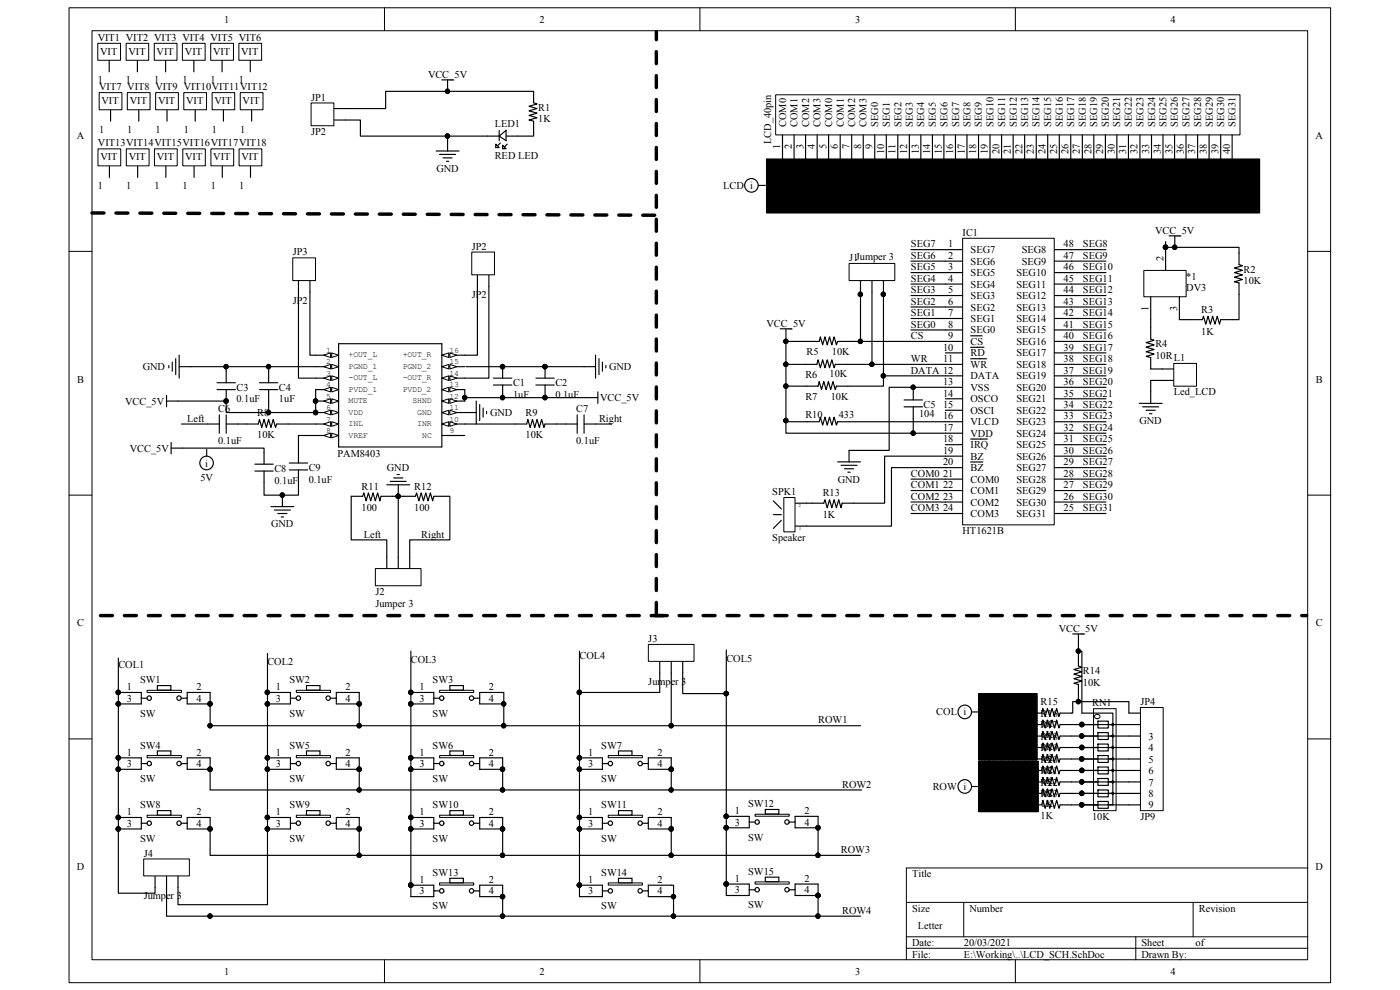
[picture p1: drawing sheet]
<svg xmlns="http://www.w3.org/2000/svg" width="297mm" height="210mm" viewBox="0 0 297 210" stroke-linecap="round" stroke-linejoin="round" font-family="sans-serif">
<defs><g id="words">
<g font-size="2.2">
<text x="47.5" y="4.8">1</text>
<text x="114.5" y="4.8">2</text>
<text x="181.4" y="4.8">3</text>
<text x="248.3" y="4.8">4</text>
<text x="20.7" y="8.7">VIT1 VIT2 VIT3 VIT4 VIT5 VIT6</text>
<text x="21.3" y="11.6">VIT</text>
<text x="27.3" y="11.6">VIT</text>
<text x="33.2" y="11.6">VIT</text>
<text x="39.2" y="11.6">VIT</text>
<text x="45.2" y="11.6">VIT</text>
<text x="51.2" y="11.6">VIT</text>
<text x="20.7" y="17.7">1</text>
<text x="26.7" y="17.7">1</text>
<text x="32.7" y="17.7">1</text>
<text x="38.7" y="17.7">1</text>
<text x="44.7" y="17.7">1</text>
<text x="50.7" y="17.7">1</text>
<text x="90.8" y="16.5">VCC_5V</text>
<text x="21" y="19.1">VIT7 VIT8 VIT9 VIT10VIT11VIT12</text>
<text x="21.5" y="22.1">VIT</text>
<text x="27.6" y="22.1">VIT</text>
<text x="33.5" y="22.1">VIT</text>
<text x="39.5" y="22.1">VIT</text>
<text x="45.5" y="22.1">VIT</text>
<text x="51.5" y="22.1">VIT</text>
<text x="66" y="21.3">JP1</text>
<text x="68.1" y="23.7">2</text>
<text x="114.2" y="23.5">R1</text>
<text x="16.3" y="29.4">A</text>
<text x="21" y="28.2">1</text>
<text x="27" y="28.2">1</text>
<text x="33" y="28.2">1</text>
<text x="39" y="28.2">1</text>
<text x="45" y="28.2">1</text>
<text x="51" y="28.2">1</text>
<text x="66" y="28.6">JP2</text>
<text x="104.9" y="26.9">LED1</text>
<text x="114.2" y="26">1K</text>
<text x="166.8" y="26.9" transform="rotate(-90 166.8 26.9)">COM0</text>
<text x="169.2" y="26.9" transform="rotate(-90 169.2 26.9)">COM1</text>
<text x="171.7" y="26.9" transform="rotate(-90 171.7 26.9)">COM2</text>
<text x="174.1" y="26.9" transform="rotate(-90 174.1 26.9)">COM3</text>
<text x="176.5" y="26.9" transform="rotate(-90 176.5 26.9)">COM0</text>
<text x="179" y="26.9" transform="rotate(-90 179 26.9)">COM1</text>
<text x="181.4" y="26.9" transform="rotate(-90 181.4 26.9)">COM2</text>
<text x="183.9" y="26.9" transform="rotate(-90 183.9 26.9)">COM3</text>
<text x="186.3" y="26.9" transform="rotate(-90 186.3 26.9)">SEG0</text>
<text x="188.8" y="26.9" transform="rotate(-90 188.8 26.9)">SEG1</text>
<text x="191.2" y="26.9" transform="rotate(-90 191.2 26.9)">SEG2</text>
<text x="193.7" y="26.9" transform="rotate(-90 193.7 26.9)">SEG3</text>
<text x="196.1" y="26.9" transform="rotate(-90 196.1 26.9)">SEG4</text>
<text x="198.5" y="26.9" transform="rotate(-90 198.5 26.9)">SEG5</text>
<text x="201" y="26.9" transform="rotate(-90 201 26.9)">SEG6</text>
<text x="203.5" y="26.9" transform="rotate(-90 203.5 26.9)">SEG7</text>
<text x="205.9" y="26.9" transform="rotate(-90 205.9 26.9)">SEG8</text>
<text x="208.3" y="26.9" transform="rotate(-90 208.3 26.9)">SEG9</text>
<text x="210.8" y="26.9" transform="rotate(-90 210.8 26.9)">SEG10</text>
<text x="213.2" y="26.9" transform="rotate(-90 213.2 26.9)">SEG11</text>
<text x="215.7" y="26.9" transform="rotate(-90 215.7 26.9)">SEG12</text>
<text x="218.1" y="26.9" transform="rotate(-90 218.1 26.9)">SEG13</text>
<text x="220.6" y="26.9" transform="rotate(-90 220.6 26.9)">SEG14</text>
<text x="223" y="26.9" transform="rotate(-90 223 26.9)">SEG15</text>
<text x="225.5" y="26.9" transform="rotate(-90 225.5 26.9)">SEG16</text>
<text x="227.9" y="26.9" transform="rotate(-90 227.9 26.9)">SEG17</text>
<text x="230.3" y="26.9" transform="rotate(-90 230.3 26.9)">SEG18</text>
<text x="232.8" y="26.9" transform="rotate(-90 232.8 26.9)">SEG19</text>
<text x="235.2" y="26.9" transform="rotate(-90 235.2 26.9)">SEG20</text>
<text x="237.7" y="26.9" transform="rotate(-90 237.7 26.9)">SEG21</text>
<text x="240.1" y="26.9" transform="rotate(-90 240.1 26.9)">SEG22</text>
<text x="242.6" y="26.9" transform="rotate(-90 242.6 26.9)">SEG23</text>
<text x="245" y="26.9" transform="rotate(-90 245 26.9)">SEG24</text>
<text x="247.5" y="26.9" transform="rotate(-90 247.5 26.9)">SEG25</text>
<text x="249.9" y="26.9" transform="rotate(-90 249.9 26.9)">SEG26</text>
<text x="252.3" y="26.9" transform="rotate(-90 252.3 26.9)">SEG27</text>
<text x="254.8" y="26.9" transform="rotate(-90 254.8 26.9)">SEG28</text>
<text x="257.3" y="26.9" transform="rotate(-90 257.3 26.9)">SEG29</text>
<text x="259.7" y="26.9" transform="rotate(-90 259.7 26.9)">SEG30</text>
<text x="262.1" y="26.9" transform="rotate(-90 262.1 26.9)">SEG31</text>
<text x="279.1" y="29.4">A</text>
<text x="20.8" y="31.1">VIT13VIT14VIT15VIT16VIT17VIT18</text>
<text x="21.3" y="34">VIT</text>
<text x="27.3" y="34">VIT</text>
<text x="33.3" y="34">VIT</text>
<text x="39.3" y="34">VIT</text>
<text x="45.3" y="34">VIT</text>
<text x="51.2" y="34">VIT</text>
<text x="104.9" y="33.7">RED LED</text>
<text x="163.6" y="30.6" transform="rotate(-90 163.6 30.6)">LCD_40pin</text>
<text x="165.5" y="31.7" transform="rotate(-90 165.5 31.7)">1</text>
<text x="168" y="31.7" transform="rotate(-90 168 31.7)">2</text>
<text x="170.4" y="31.7" transform="rotate(-90 170.4 31.7)">3</text>
<text x="172.9" y="31.7" transform="rotate(-90 172.9 31.7)">4</text>
<text x="175.3" y="31.7" transform="rotate(-90 175.3 31.7)">5</text>
<text x="177.8" y="31.7" transform="rotate(-90 177.8 31.7)">6</text>
<text x="180.2" y="31.7" transform="rotate(-90 180.2 31.7)">7</text>
<text x="182.7" y="31.7" transform="rotate(-90 182.7 31.7)">8</text>
<text x="185.1" y="31.7" transform="rotate(-90 185.1 31.7)">9</text>
<text x="187.5" y="32.8" transform="rotate(-90 187.5 32.8)">10</text>
<text x="190" y="32.8" transform="rotate(-90 190 32.8)">11</text>
<text x="192.4" y="32.8" transform="rotate(-90 192.4 32.8)">12</text>
<text x="194.9" y="32.8" transform="rotate(-90 194.9 32.8)">13</text>
<text x="197.3" y="32.8" transform="rotate(-90 197.3 32.8)">14</text>
<text x="199.8" y="32.8" transform="rotate(-90 199.8 32.8)">15</text>
<text x="202.2" y="32.8" transform="rotate(-90 202.2 32.8)">16</text>
<text x="204.7" y="32.8" transform="rotate(-90 204.7 32.8)">17</text>
<text x="207.1" y="32.8" transform="rotate(-90 207.1 32.8)">18</text>
<text x="209.5" y="32.8" transform="rotate(-90 209.5 32.8)">19</text>
<text x="212" y="32.8" transform="rotate(-90 212 32.8)">20</text>
<text x="214.5" y="32.8" transform="rotate(-90 214.5 32.8)">21</text>
<text x="216.9" y="32.8" transform="rotate(-90 216.9 32.8)">22</text>
<text x="219.3" y="32.8" transform="rotate(-90 219.3 32.8)">23</text>
<text x="221.8" y="32.8" transform="rotate(-90 221.8 32.8)">24</text>
<text x="224.2" y="32.8" transform="rotate(-90 224.2 32.8)">25</text>
<text x="226.7" y="32.8" transform="rotate(-90 226.7 32.8)">26</text>
<text x="229.1" y="32.8" transform="rotate(-90 229.1 32.8)">27</text>
<text x="231.6" y="32.8" transform="rotate(-90 231.6 32.8)">28</text>
<text x="234" y="32.8" transform="rotate(-90 234 32.8)">29</text>
<text x="236.5" y="32.8" transform="rotate(-90 236.5 32.8)">30</text>
<text x="238.9" y="32.8" transform="rotate(-90 238.9 32.8)">31</text>
<text x="241.3" y="32.8" transform="rotate(-90 241.3 32.8)">32</text>
<text x="243.8" y="32.8" transform="rotate(-90 243.8 32.8)">33</text>
<text x="246.3" y="32.8" transform="rotate(-90 246.3 32.8)">34</text>
<text x="248.7" y="32.8" transform="rotate(-90 248.7 32.8)">35</text>
<text x="251.1" y="32.8" transform="rotate(-90 251.1 32.8)">36</text>
<text x="253.6" y="32.8" transform="rotate(-90 253.6 32.8)">37</text>
<text x="256" y="32.8" transform="rotate(-90 256 32.8)">38</text>
<text x="258.5" y="32.8" transform="rotate(-90 258.5 32.8)">39</text>
<text x="260.9" y="32.8" transform="rotate(-90 260.9 32.8)">40</text>
<text x="20.8" y="40.1">1</text>
<text x="26.8" y="40.1">1</text>
<text x="32.8" y="40.1">1</text>
<text x="38.7" y="40.1">1</text>
<text x="44.7" y="40.1">1</text>
<text x="50.7" y="40.1">1</text>
<text x="92.6" y="36.4">GND</text>
<text x="153.4" y="40">LCD i</text>
<text x="100.1" y="53">JP2</text>
<text x="193.2" y="52.5">SEG7</text>
<text x="201.2" y="52.5">1</text>
<text x="204.2" y="50">IC1</text>
<text x="205.9" y="53.7">SEG7</text>
<text x="216.7" y="53.7">SEG8</text>
<text x="225.6" y="52.5">48</text>
<text x="229.7" y="52.5">SEG8</text>
<text x="245.1" y="49.6">VCC_5V</text>
<text x="62.1" y="54.2">JP3</text>
<text x="64" y="57.8" transform="rotate(-90 64 57.8)">1</text>
<text x="102" y="56.6" transform="rotate(-90 102 56.6)">1</text>
<text x="180.1" y="55.4">J1Jumper 3</text>
<text x="193.2" y="59.8">SEG4</text>
<text x="193.2" y="57.4">SEG5</text>
<text x="193.2" y="54.9">SEG6</text>
<text x="201.2" y="54.9">2</text>
<text x="201.2" y="57.4">3</text>
<text x="201.2" y="59.8">4</text>
<text x="205.9" y="56.1">SEG6</text>
<text x="205.9" y="58.5">SEG5</text>
<text x="215.6" y="58.5">SEG10</text>
<text x="216.7" y="56.1">SEG9</text>
<text x="225.6" y="59.8">45</text>
<text x="225.6" y="57.4">46</text>
<text x="225.6" y="54.9">47</text>
<text x="229.7" y="54.9">SEG9</text>
<text x="229.7" y="57.4">SEG10</text>
<text x="229.7" y="59.8">SEG11</text>
<text x="246.8" y="55.4" transform="rotate(-90 246.8 55.4)">2</text>
<text x="251.7" y="59.3">*1</text>
<text x="263.8" y="57.8">R2</text>
<text x="62.1" y="64.4">JP2</text>
<text x="100.1" y="63.2">JP2</text>
<text x="193.2" y="64.6">SEG2</text>
<text x="193.2" y="62.2">SEG3</text>
<text x="201.2" y="62.2">5</text>
<text x="201.2" y="64.6">6</text>
<text x="205.9" y="61">SEG4</text>
<text x="205.9" y="63.4">SEG3</text>
<text x="205.9" y="65.9">SEG2</text>
<text x="215.6" y="65.9">SEG13</text>
<text x="215.6" y="63.4">SEG12</text>
<text x="215.6" y="61">SEG11</text>
<text x="225.6" y="64.6">43</text>
<text x="225.6" y="62.2">44</text>
<text x="229.7" y="62.2">SEG12</text>
<text x="229.7" y="64.6">SEG13</text>
<text x="243.6" y="66" transform="rotate(-90 243.6 66)">1</text>
<text x="249.7" y="66" transform="rotate(-90 249.7 66)">3</text>
<text x="251.7" y="61.7">DV3</text>
<text x="263.8" y="60.3">10K</text>
<text x="162.6" y="69.3">VCC_5V</text>
<text x="193.2" y="69.5">SEG0</text>
<text x="193.2" y="67.1">SEG1</text>
<text x="193.2" y="72">CS</text>
<text x="201.2" y="67.1">7</text>
<text x="201.2" y="69.5">8</text>
<text x="201.2" y="72">9</text>
<text x="205.9" y="68.3">SEG1</text>
<text x="205.9" y="70.7">SEG0</text>
<text x="215.6" y="70.7">SEG15</text>
<text x="215.6" y="68.3">SEG14</text>
<text x="225.6" y="72">40</text>
<text x="225.6" y="69.5">41</text>
<text x="225.6" y="67.1">42</text>
<text x="229.7" y="67.1">SEG14</text>
<text x="229.7" y="69.5">SEG15</text>
<text x="229.7" y="72">SEG16</text>
<text x="254.8" y="66.3">R3</text>
<text x="254.8" y="71">1K</text>
<text x="171.1" y="75.4">R5</text>
<text x="176.5" y="75.4">10K</text>
<text x="193.2" y="76.8">WR</text>
<text x="200.1" y="74.4">10</text>
<text x="200.1" y="76.8">11</text>
<text x="205.9" y="73.2">CS</text>
<text x="205.9" y="75.6">RD</text>
<text x="215.6" y="75.6">SEG17</text>
<text x="215.6" y="73.2">SEG16</text>
<text x="225.6" y="76.8">38</text>
<text x="225.6" y="74.4">39</text>
<text x="229.7" y="74.4">SEG17</text>
<text x="229.7" y="76.8">SEG18</text>
<text x="245.1" y="73.7">R4</text>
<text x="245.1" y="76.1">10RL1</text>
<text x="16.3" y="81.2">B</text>
<text x="30.3" y="78.5">GND</text>
<text x="50.2" y="82.9">C3</text>
<text x="59.2" y="82.9">C4</text>
<text x="108.8" y="81.9">C1</text>
<text x="117.8" y="81.9">C2</text>
<text x="129.2" y="78.5">GND</text>
<text x="170.9" y="80.2">R6</text>
<text x="176" y="80">10K</text>
<text x="193.2" y="79.2">DATA 12</text>
<text x="200.1" y="81.7">13</text>
<text x="205.9" y="78">WR</text>
<text x="205.9" y="80.5">DATA</text>
<text x="205.9" y="82.9">VSS</text>
<text x="215.6" y="82.9">SEG20</text>
<text x="215.6" y="80.5">SEG19</text>
<text x="215.6" y="78">SEG18</text>
<text x="225.6" y="81.7">36</text>
<text x="225.6" y="79.2">37</text>
<text x="229.7" y="79.2">SEG19</text>
<text x="229.7" y="81.7">SEG20</text>
<text x="249" y="83.9">Led_LCD</text>
<text x="279.1" y="81.2">B</text>
<text x="26.5" y="85.8">VCC_5V</text>
<text x="39.7" y="89.5">Left</text>
<text x="46.3" y="87.3">C6</text>
<text x="50.2" y="85.3">0.1uF</text>
<text x="54.6" y="88.3">R8</text>
<text x="59.2" y="85.3">1uF</text>
<text x="104" y="88.3">GND</text>
<text x="108.8" y="84.4">1uF</text>
<text x="111.5" y="88.3">R9</text>
<text x="117.8" y="84.4">0.1uF</text>
<text x="122.2" y="87.3">C7</text>
<text x="127.1" y="89.5">Right</text>
<text x="127.3" y="85.1">VCC_5V</text>
<text x="170.9" y="84.8">R7</text>
<text x="170.9" y="88.7">R10</text>
<text x="176.2" y="84.8">10K</text>
<text x="177.9" y="88.7">433</text>
<text x="195" y="88.5">104</text>
<text x="195.9" y="86.5">C5</text>
<text x="200.1" y="84.1">14</text>
<text x="200.1" y="86.5">15</text>
<text x="200.1" y="89">16</text>
<text x="205.9" y="85.3">OSCO</text>
<text x="205.9" y="87.8">OSCI</text>
<text x="215.6" y="87.8">SEG22</text>
<text x="215.6" y="85.3">SEG21</text>
<text x="225.6" y="89">33</text>
<text x="225.6" y="86.5">34</text>
<text x="225.6" y="84.1">35</text>
<text x="229.7" y="84.1">SEG21</text>
<text x="229.7" y="86.5">SEG22</text>
<text x="229.7" y="89">SEG23</text>
<text x="241.7" y="90">GND</text>
<text x="27.5" y="95.8">VCC_5V</text>
<text x="46.3" y="94.1">0.1uF</text>
<text x="54.6" y="92.9">10K</text>
<text x="111.5" y="92.9">10K</text>
<text x="122.2" y="94.1">0.1uF</text>
<text x="200.1" y="91.4">17</text>
<text x="200.1" y="93.9">18</text>
<text x="205.9" y="90.2">VLCD</text>
<text x="205.9" y="92.6">VDD</text>
<text x="205.9" y="95.1">IRQ</text>
<text x="215.6" y="95.1">SEG25</text>
<text x="215.6" y="92.6">SEG24</text>
<text x="215.6" y="90.2">SEG23</text>
<text x="225.6" y="93.9">31</text>
<text x="225.6" y="91.4">32</text>
<text x="229.7" y="91.4">SEG24</text>
<text x="229.7" y="93.9">SEG25</text>
<text x="43.6" y="99">i</text>
<text x="58.2" y="100.2">C8</text>
<text x="65.5" y="99.9">C9</text>
<text x="71.6" y="97">PAM8403</text>
<text x="82.1" y="99.9">GND</text>
<text x="193.2" y="101.1">COM0</text>
<text x="200.1" y="96.3">19</text>
<text x="200.1" y="98.7">20</text>
<text x="200.1" y="101.1">21</text>
<text x="205.9" y="97.5">BZ</text>
<text x="205.9" y="99.9">BZ</text>
<text x="215.6" y="99.9">SEG27</text>
<text x="215.6" y="97.5">SEG26</text>
<text x="225.6" y="101.1">28</text>
<text x="225.6" y="98.7">29</text>
<text x="225.6" y="96.3">30</text>
<text x="229.7" y="96.3">SEG26</text>
<text x="229.7" y="98.7">SEG27</text>
<text x="229.7" y="101.1">SEG28</text>
<text x="42.5" y="102.1">5V</text>
<text x="58.2" y="102.6">0.1uF</text>
<text x="65.5" y="102.4">0.1uF</text>
<text x="76.7" y="103.8">R11</text>
<text x="87.9" y="103.8">R12</text>
<text x="163.8" y="105">SPK1</text>
<text x="174.5" y="105.3">R13</text>
<text x="177.8" y="102.4">GND</text>
<text x="193.2" y="103.6">COM1</text>
<text x="193.2" y="106">COM2</text>
<text x="200.1" y="103.6">22</text>
<text x="200.1" y="106">23</text>
<text x="205.9" y="102.4">COM0</text>
<text x="205.9" y="104.8">COM1</text>
<text x="205.9" y="107.2">COM2</text>
<text x="215.6" y="107.2">SEG30</text>
<text x="215.6" y="104.8">SEG29</text>
<text x="215.6" y="102.4">SEG28</text>
<text x="225.6" y="106">26</text>
<text x="225.6" y="103.6">27</text>
<text x="229.7" y="103.6">SEG29</text>
<text x="229.7" y="106">SEG30</text>
<text x="57.5" y="111.8">GND</text>
<text x="76.7" y="108.5">100</text>
<text x="87.9" y="108.5">100</text>
<text x="174.5" y="109.9">1K</text>
<text x="193.2" y="108.5">COM3</text>
<text x="200.1" y="108.5">24</text>
<text x="204.2" y="113.3">HT1621B</text>
<text x="205.9" y="109.7">COM3</text>
<text x="215.6" y="109.7">SEG31</text>
<text x="225.6" y="108.5">25</text>
<text x="229.7" y="108.5">SEG31</text>
<text x="77.2" y="114">Left</text>
<text x="89.4" y="114">Right</text>
<text x="163.8" y="114.8">Speaker</text>
<text x="79.6" y="126.2">J2</text>
<text x="79.6" y="128.7">Jumper 3</text>
<text x="16.3" y="132.8">C</text>
<text x="137.5" y="136.2">J3</text>
<text x="224.6" y="134">VCC_5V</text>
<text x="279.1" y="132.8">C</text>
<text x="25.1" y="141.8">COL1</text>
<text x="56.7" y="141.1">COL2</text>
<text x="87.2" y="140.6">COL3</text>
<text x="122.9" y="139.8">COL4</text>
<text x="154.1" y="140.3">COL5</text>
<text x="229.7" y="143">R14</text>
<text x="26.9" y="146.4">1</text>
<text x="26.9" y="148.8">3</text>
<text x="29.7" y="144.9">SW1</text>
<text x="41.7" y="146.4">2</text>
<text x="41.7" y="148.8">4</text>
<text x="58.5" y="146.4">1</text>
<text x="58.5" y="148.8">3</text>
<text x="61.4" y="144.9">SW2</text>
<text x="73.3" y="146.4">2</text>
<text x="73.3" y="148.8">4</text>
<text x="89" y="146.4">1</text>
<text x="89" y="148.8">3</text>
<text x="91.8" y="144.9">SW3</text>
<text x="103.7" y="146.4">2</text>
<text x="103.7" y="148.8">4</text>
<text x="137.5" y="145.2">Jumper 3</text>
<text x="220.8" y="149.6">R15</text>
<text x="229.7" y="145.5">10K</text>
<text x="231.7" y="149.8">RN1</text>
<text x="241.9" y="149.6">JP4</text>
<text x="29.7" y="152">SW</text>
<text x="61.4" y="152">SW</text>
<text x="91.8" y="152">SW</text>
<text x="173.6" y="153.5">ROW1</text>
<text x="198.6" y="151.8">COL i</text>
<text x="220.8" y="154.2">1K</text>
<text x="220.8" y="152">R16</text>
<text x="220.8" y="154.4">R17</text>
<text x="26.9" y="160.3">1</text>
<text x="29.7" y="158.8">SW4</text>
<text x="41.7" y="160.3">2</text>
<text x="58.5" y="160.3">1</text>
<text x="61.4" y="158.8">SW5</text>
<text x="73.3" y="160.3">2</text>
<text x="89" y="160.3">1</text>
<text x="91.8" y="158.8">SW6</text>
<text x="103.7" y="160.3">2</text>
<text x="124.8" y="160.3">1</text>
<text x="127.5" y="158.8">SW7</text>
<text x="139.5" y="160.3">2</text>
<text x="220.8" y="156.6">1K</text>
<text x="220.8" y="159">1K</text>
<text x="220.8" y="156.9">R18</text>
<text x="220.8" y="161.5">1K</text>
<text x="220.8" y="159.3">R19</text>
<text x="220.8" y="161.8">R20</text>
<text x="243.6" y="156.9">3</text>
<text x="243.6" y="159.3">4</text>
<text x="243.6" y="161.8">5</text>
<text x="26.9" y="162.7">3</text>
<text x="29.7" y="165.9">SW</text>
<text x="41.7" y="162.7">4</text>
<text x="58.5" y="162.7">3</text>
<text x="61.4" y="165.9">SW</text>
<text x="73.3" y="162.7">4</text>
<text x="89" y="162.7">3</text>
<text x="91.8" y="165.9">SW</text>
<text x="103.7" y="162.7">4</text>
<text x="124.8" y="162.7">3</text>
<text x="127.5" y="165.9">SW</text>
<text x="139.5" y="162.7">4</text>
<text x="178.6" y="167.1">ROW2</text>
<text x="197.9" y="167.6">ROW i</text>
<text x="212.7" y="162.9">ROW4</text>
<text x="220.8" y="163.9">1K</text>
<text x="220.8" y="166.4">1K</text>
<text x="220.8" y="164.2">R21</text>
<text x="220.8" y="166.6">R22</text>
<text x="243.6" y="164.2">6</text>
<text x="243.6" y="166.6">7</text>
<text x="26.9" y="172.9">1</text>
<text x="29.7" y="171.5">SW8</text>
<text x="41.7" y="172.9">2</text>
<text x="58.5" y="172.9">1</text>
<text x="61.4" y="171.5">SW9</text>
<text x="73.3" y="172.9">2</text>
<text x="89" y="172.9">1</text>
<text x="91.8" y="171.5">SW10</text>
<text x="103.7" y="172.9">2</text>
<text x="124.8" y="172.9">1</text>
<text x="127.5" y="171.5">SW11</text>
<text x="139.5" y="172.9">2</text>
<text x="155.9" y="172.7">1</text>
<text x="158.7" y="171.2">SW12</text>
<text x="170.6" y="172.7">2</text>
<text x="220.8" y="168.8">1K</text>
<text x="220.8" y="171.2">1K</text>
<text x="220.8" y="169">R23</text>
<text x="220.8" y="173.7">1K</text>
<text x="231.7" y="173.9">10K</text>
<text x="241.9" y="173.9">JP9</text>
<text x="243.6" y="169">8</text>
<text x="243.6" y="171.5">9</text>
<text x="26.9" y="175.4">3</text>
<text x="29.7" y="178.5">SW</text>
<text x="41.7" y="175.4">4</text>
<text x="58.5" y="175.4">3</text>
<text x="61.4" y="178.5">SW</text>
<text x="73.3" y="175.4">4</text>
<text x="89" y="175.4">3</text>
<text x="91.8" y="178.5">SW</text>
<text x="103.7" y="175.4">4</text>
<text x="124.8" y="175.4">3</text>
<text x="127.5" y="178.5">SW</text>
<text x="139.5" y="175.4">4</text>
<text x="155.9" y="175.1">3</text>
<text x="158.7" y="178.3">SW</text>
<text x="170.6" y="175.1">4</text>
<text x="16.3" y="184.6">D</text>
<text x="30.5" y="181.7">J4</text>
<text x="91.8" y="185.8">SW13</text>
<text x="127.5" y="185.8">SW14</text>
<text x="158.7" y="185.6">SW15</text>
<text x="178.4" y="181">ROW3</text>
<text x="279.1" y="184.6">D</text>
<text x="30.5" y="190.7">Jumper 3</text>
<text x="89" y="187.3">1</text>
<text x="89" y="189.7">3</text>
<text x="103.7" y="187.3">2</text>
<text x="103.7" y="189.7">4</text>
<text x="124.8" y="187.3">1</text>
<text x="124.8" y="189.7">3</text>
<text x="139.5" y="187.3">2</text>
<text x="139.5" y="189.7">4</text>
<text x="155.9" y="187">1</text>
<text x="155.9" y="189.5">3</text>
<text x="170.6" y="187">2</text>
<text x="170.6" y="189.5">4</text>
<text x="193.5" y="186.1">Title</text>
<text x="91.8" y="192.9">SW</text>
<text x="127.5" y="192.9">SW</text>
<text x="158.7" y="192.7">SW</text>
<text x="178.6" y="193.8">ROW4</text>
<text x="193.5" y="193.4">Size</text>
<text x="194.7" y="197">Letter</text>
<text x="205.7" y="193.4">Number</text>
<text x="254.3" y="193.4">Revision</text>
<text x="193.5" y="200.7">Date:</text>
<text x="193.5" y="203.1">File:</text>
<text x="204.5" y="200.7">20/03/2021</text>
<text x="204.5" y="203.1">E:\Working\..\LCD_SCH.SchDoc</text>
<text x="242.1" y="200.7">Sheet</text>
<text x="242.1" y="203.1">Drawn By:</text>
<text x="253.6" y="200.7">of</text>
<text x="47.5" y="206.8">1</text>
<text x="114.5" y="206.8">2</text>
<text x="181.4" y="206.8">3</text>
<text x="248.3" y="206.8">4</text>
</g>
<g font-size="1.7">
<text x="69.2" y="74.8">1</text>
<text x="69.2" y="77.3">2</text>
<text x="74" y="75.8">+OUT_L</text>
<text x="85.4" y="75.8">+OUT_R</text>
<text x="95.3" y="74.8">16</text>
<text x="95.3" y="77.3">15</text>
<text x="69.2" y="79.7">3</text>
<text x="69.2" y="82.1">4</text>
<text x="74" y="78.2">PGND_1</text>
<text x="74" y="80.7">-OUT_L</text>
<text x="74" y="83.1">PVDD_1</text>
<text x="85.4" y="78.2">PGND_2</text>
<text x="85.4" y="80.7">-OUT_R</text>
<text x="85.4" y="83.1">PVDD_2</text>
<text x="95.3" y="79.7">14</text>
<text x="95.3" y="82.1">13</text>
<text x="69.2" y="84.6">5</text>
<text x="69.2" y="87">6</text>
<text x="69.2" y="89.5">7</text>
<text x="74" y="85.6">MUTE</text>
<text x="74" y="88">VDD</text>
<text x="87.5" y="85.6">SHND</text>
<text x="88.5" y="88">GND</text>
<text x="95.3" y="84.6">12</text>
<text x="95.3" y="87">11</text>
<text x="95.3" y="89.5">10</text>
<text x="69.2" y="91.9">8</text>
<text x="74" y="90.4">INL</text>
<text x="74" y="92.8">VREF</text>
<text x="88.5" y="90.4">INR</text>
<text x="89.6" y="92.8">NC</text>
<text x="95.3" y="91.9">9</text>
</g>
<g font-size=".9">
<text x="169.5" y="107.5">2</text>
<text x="169.5" y="112.4">1</text>
</g>
</g></defs>
<path d="M14.6 1.7h267.7v206.7h-267.7z" fill="none" stroke="#000" stroke-width=".21"/>
<path d="M19.6 6.6h257.8v197h-257.8z" fill="#fff"/>
<g fill="none" stroke="#000" stroke-width=".21">
<path d="M19.5 6.5h257.9v197.1h-257.9zM81.6 1.6v4.9M148.5 1.6v4.9M215.4 1.6v4.9M14.6 53.3h4.9M277.5 53.3h4.8M14.6 105h4.9M277.5 105h4.8M14.6 156.7h4.9M277.5 156.7h4.8M192.3 191.4h85.2M192.3 198.7h85.2"/>
<path d="M204.4 191.4v7.3M241 198.7v4.9M253.1 191.4v7.3M277.5 184.1h-85.2v19.5M81.6 203.6v4.8M148.5 203.6v4.8M192.3 201.1h85.2M215.4 203.6v4.8"/>
</g>
<path d="M246.5 78.3h2.5M246.5 80.7h2.5" fill="none" stroke="#000" stroke-width=".24"/>
<path d="M249 77.1h4.8v4.8h-4.8z" fill="#fff"/>
<path d="M249 77.1h4.8v4.8h-4.8z" fill="none" stroke="#000" stroke-width=".21"/>
<g fill="none" stroke="#000" stroke-width=".24">
<path d="M170.9 77.3h2.4l.2-1 .5 1.7 .5-1.7 .5 1.7 .5-1.7 .5 1.7 .5-1.7 .5 1.7 .2-.7h2.4M171.4 72.4h2.4l.2-.9 .5 1.7 .5-1.7 .5 1.7 .5-1.7 .5 1.7 .5-1.7 .4 1.7 .3-.8h2.4M171.1 81.9h2.4l.3-1 .5 1.7 .5-1.7 .4 1.7 .5-1.7 .5 1.7 .5-1.7 .5 1.7 .2-.7h2.5M171.4 89.5h2.4l.2-1 .5 1.7 .5-1.7 .5 1.7 .5-1.7 .5 1.7 .5-1.7 .4 1.7 .3-.7h2.4M177.7 98h4.8M178.4 98.7h3.4M179.1 99.4h2M180.1 95.5v2.5M191.8 86.3h3.9M191.8 84.8h3.9M193.7 82.4v2.4M193.7 86.3v2.4"/>
<path d="M241.7 85.6h4.8M242.4 86.3h3.4M243.1 87h2M243.9 87.8h.5M244.1 83.1v2.5M179.9 100.2h.5"/>
</g>
<path d="M242.7 57.4h8.9v5.5h-8.9z" fill="#fff"/>
<path d="M242.7 57.4h8.9v5.5h-8.9z" fill="none" stroke="#000" stroke-width=".21"/>
<path d="M247.3 52.5v4.8M244.1 62.9v4.9M250.2 62.9v4.9M168.7 111.6h2.4M168.7 106.7h2.4" fill="none" stroke="#000" stroke-width=".24"/>
<circle cx="247.2" cy="52.5" r=".47" fill="#000" stroke="#000" stroke-width=".21"/>
<path d="M166.3 105.6h2.4v7.2h-2.4z" fill="#fff"/>
<path d="M166.3 105.5h2.4v7.3h-2.4z" fill="none" stroke="#000" stroke-width=".21"/>
<path d="M262.9 53.7v2.4l.7 .3-1.7 .5 1.7 .4-1.7 .5 1.7 .5-1.7 .5 1.7 .5-1.7 .5 1 .2v2.4M244.1 69.5v2.4l.7 .3-1.7 .5 1.7 .5-1.7 .4 1.7 .5-1.7 .5 1.7 .5-1.7 .5 1 .2v2.5M252.6 67.8h2.5l.2-.7 .5 1.7 .5-1.7 .5 1.7 .5-1.7 .4 1.7 .5-1.7 .5 1.7 .3-1h2.4M164.1 109.2h1.7M164.1 106.2l1.7 1.8M165.8 110.4l-1.7 1.7M172.3 106.7h2.5l.2-.7 .5 1.7 .5-1.7 .5 1.7 .5-1.7 .4 1.7 .5-1.7 .5 1.7 .3-1h2.4" fill="none" stroke="#000" stroke-width=".24"/>
<path d="M204.3 50.6h19.3v60.7h-19.3z" fill="#fff"/>
<path d="M204.2 50.5h19.4v60.8h-19.4z" fill="none" stroke="#000" stroke-width=".21"/>
<g fill="none" stroke="#000" stroke-width=".24">
<path d="M200.6 53h3.6M200.6 55.4h3.6M200.6 57.8h3.6M223.7 53h3.6M223.7 55.4h3.6M223.7 57.8h3.6M200.6 60.3h3.6M200.6 62.7h3.6M200.6 65.1h3.6M200.6 67.6h3.6M200.6 70h3.6M200.6 72.4h3.6"/>
<path d="M200.6 74.9h3.6M200.6 77.3h3.6M200.6 79.7h3.6M205.9 71.2h1.3M205.9 73.7h2.8M205.9 76.1h3.4M207.3 71.2h1M223.7 60.3h3.6M223.7 62.7h3.6M223.7 65.1h3.6M223.7 67.6h3.6M223.7 70h3.6"/>
<path d="M223.7 72.4h3.6M223.7 74.9h3.6M223.7 77.3h3.6M223.7 79.7h3.6M200.6 82.2h3.6M200.6 84.6h3.6M200.6 87h3.6M200.6 89.5h3.6M200.6 91.9h3.6M200.6 94.3h3.6M200.6 96.8h3.6M200.6 99.2h3.6"/>
<path d="M205.9 93.1h3.6M205.9 98h1.3M207.3 98h1.2M223.7 82.2h3.6M223.7 84.6h3.6M223.7 87h3.6M223.7 89.5h3.6M223.7 91.9h3.6M223.7 94.3h3.6M223.7 96.8h3.6M223.7 99.2h3.6M200.6 101.6h3.6"/>
<path d="M200.6 104.1h3.6M200.6 106.5h3.6M200.6 108.9h3.6M223.7 101.6h3.6M223.7 104.1h3.6M223.7 106.5h3.6M223.7 108.9h3.6"/>
</g>
<path d="M164.6 20.2h98.5v8.4h-98.5z" fill="#fff"/>
<path d="M164.5 20.1h98.6v8.5h-98.6z" fill="none" stroke="#000" stroke-width=".21"/>
<g fill="none" stroke="#000" stroke-width=".24">
<path d="M166 28.6v7.3M168.5 28.6v7.3M170.9 28.6v7.3M173.4 28.6v7.3M175.8 28.6v7.3M178.2 28.6v7.3M180.7 28.6v7.3M183.1 28.6v7.3M185.6 28.6v7.3M188 28.6v7.3M190.5 28.6v7.3M192.9 28.6v7.3"/>
<path d="M195.3 28.6v7.3M197.8 28.6v7.3M200.2 28.6v7.3M202.7 28.6v7.3M205.1 28.6v7.3M207.6 28.6v7.3M210 28.6v7.3M212.5 28.6v7.3M214.9 28.6v7.3M217.4 28.6v7.3M219.8 28.6v7.3M222.3 28.6v7.3"/>
<path d="M224.7 28.6v7.3M227.2 28.6v7.3M229.6 28.6v7.3M232 28.6v7.3M234.5 28.6v7.3M236.9 28.6v7.3M239.4 28.6v7.3M241.8 28.6v7.3M244.3 28.6v7.3M246.7 28.6v7.3M249.2 28.6v7.3M251.6 28.6v7.3"/>
<path d="M254.1 28.6v7.3M256.5 28.6v7.3M259 28.6v7.3M261.4 28.6v7.3M67 75.3h4.8M71.8 72.9h21.9v21.9h-21.9z"/>
</g>
<path d="M70.4 74.9l1.4 .4-1.4 .5z" fill="#fff"/>
<path d="M70.4 74.9l1.4 .4-1.4 .5z" fill="none" stroke="#000" stroke-width=".21"/>
<path d="M68.7 75.3l1.4-.4v.9z" fill="#fff"/>
<path d="M68.7 75.3l1.4-.4v.9z" fill="none" stroke="#000" stroke-width=".21"/>
<path d="M67 77.8h4.8" fill="none" stroke="#000" stroke-width=".24"/>
<path d="M70.4 77.3l1.4 .5-1.4 .5z" fill="#fff"/>
<path d="M70.4 77.3l1.4 .5-1.4 .5z" fill="none" stroke="#000" stroke-width=".21"/>
<path d="M68.7 77.8l1.4-.5v1z" fill="#fff"/>
<path d="M68.7 77.8l1.4-.5v1z" fill="none" stroke="#000" stroke-width=".21"/>
<path d="M67 80.2h4.8" fill="none" stroke="#000" stroke-width=".24"/>
<path d="M70.4 79.7l1.4 .5-1.4 .5z" fill="#fff"/>
<path d="M70.4 79.7l1.4 .5-1.4 .5z" fill="none" stroke="#000" stroke-width=".21"/>
<path d="M68.7 80.2l1.4-.5v1z" fill="#fff"/>
<path d="M68.7 80.2l1.4-.5v1z" fill="none" stroke="#000" stroke-width=".21"/>
<path d="M67 82.6h4.8" fill="none" stroke="#000" stroke-width=".24"/>
<path d="M70.4 82.2l1.4 .4-1.4 .5z" fill="#fff"/>
<path d="M70.4 82.2l1.4 .4-1.4 .5z" fill="none" stroke="#000" stroke-width=".21"/>
<path d="M68.7 82.6l1.4-.4v.9z" fill="#fff"/>
<path d="M68.7 82.6l1.4-.4v.9z" fill="none" stroke="#000" stroke-width=".21"/>
<path d="M67 85.1h4.8" fill="none" stroke="#000" stroke-width=".24"/>
<path d="M70.4 84.6l1.4 .5-1.4 .5z" fill="#fff"/>
<path d="M70.4 84.6l1.4 .5-1.4 .5z" fill="none" stroke="#000" stroke-width=".21"/>
<path d="M68.7 85.1l1.4-.5v1z" fill="#fff"/>
<path d="M68.7 85.1l1.4-.5v1z" fill="none" stroke="#000" stroke-width=".21"/>
<circle cx="66.9" cy="85.1" r=".47" fill="#000" stroke="#000" stroke-width=".21"/>
<path d="M67 87.5h4.8" fill="none" stroke="#000" stroke-width=".24"/>
<path d="M70.4 87l1.4 .5-1.4 .5z" fill="#fff"/>
<path d="M70.4 87l1.4 .5-1.4 .5z" fill="none" stroke="#000" stroke-width=".21"/>
<path d="M68.7 87.5l1.4-.5v1z" fill="#fff"/>
<path d="M68.7 87.5l1.4-.5v1z" fill="none" stroke="#000" stroke-width=".21"/>
<circle cx="66.9" cy="87.5" r=".47" fill="#000" stroke="#000" stroke-width=".21"/>
<path d="M67 89.9h4.8" fill="none" stroke="#000" stroke-width=".24"/>
<path d="M70.4 89.5l1.4 .4-1.4 .5z" fill="#fff"/>
<path d="M70.4 89.5l1.4 .4-1.4 .5z" fill="none" stroke="#000" stroke-width=".21"/>
<path d="M68.7 89.9l1.4-.4v.9z" fill="#fff"/>
<path d="M68.7 89.9l1.4-.4v.9z" fill="none" stroke="#000" stroke-width=".21"/>
<path d="M67 92.4h4.8" fill="none" stroke="#000" stroke-width=".24"/>
<path d="M70.4 91.9l1.4 .5-1.4 .5z" fill="#fff"/>
<path d="M70.4 91.9l1.4 .5-1.4 .5z" fill="none" stroke="#000" stroke-width=".21"/>
<path d="M68.7 92.4l1.4-.5v1z" fill="#fff"/>
<path d="M68.7 92.4l1.4-.5v1z" fill="none" stroke="#000" stroke-width=".21"/>
<path d="M93.7 75.3h4.9" fill="none" stroke="#000" stroke-width=".24"/>
<path d="M93.7 75.3l1.5-.4v.9z" fill="#fff"/>
<path d="M93.7 75.3l1.5-.4v.9z" fill="none" stroke="#000" stroke-width=".21"/>
<path d="M95.4 74.9l1.5 .4-1.5 .5z" fill="#fff"/>
<path d="M95.4 74.9l1.5 .4-1.5 .5z" fill="none" stroke="#000" stroke-width=".21"/>
<path d="M93.7 77.8h4.9" fill="none" stroke="#000" stroke-width=".24"/>
<path d="M93.7 77.8l1.5-.5v1z" fill="#fff"/>
<path d="M93.7 77.8l1.5-.5v1z" fill="none" stroke="#000" stroke-width=".21"/>
<path d="M95.4 77.3l1.5 .5-1.5 .5z" fill="#fff"/>
<path d="M95.4 77.3l1.5 .5-1.5 .5z" fill="none" stroke="#000" stroke-width=".21"/>
<path d="M93.7 80.2h4.9" fill="none" stroke="#000" stroke-width=".24"/>
<path d="M93.7 80.2l1.5-.5v1z" fill="#fff"/>
<path d="M93.7 80.2l1.5-.5v1z" fill="none" stroke="#000" stroke-width=".21"/>
<path d="M95.4 79.7l1.5 .5-1.5 .5z" fill="#fff"/>
<path d="M95.4 79.7l1.5 .5-1.5 .5z" fill="none" stroke="#000" stroke-width=".21"/>
<path d="M93.7 82.6h4.9" fill="none" stroke="#000" stroke-width=".24"/>
<path d="M93.7 82.6l1.5-.4v.9z" fill="#fff"/>
<path d="M93.7 82.6l1.5-.4v.9z" fill="none" stroke="#000" stroke-width=".21"/>
<path d="M95.4 82.2l1.5 .4-1.5 .5z" fill="#fff"/>
<path d="M95.4 82.2l1.5 .4-1.5 .5z" fill="none" stroke="#000" stroke-width=".21"/>
<path d="M93.7 85.1h4.9" fill="none" stroke="#000" stroke-width=".24"/>
<path d="M93.7 85.1l1.5-.5v1z" fill="#fff"/>
<path d="M93.7 85.1l1.5-.5v1z" fill="none" stroke="#000" stroke-width=".21"/>
<path d="M95.4 84.6l1.5 .5-1.5 .5z" fill="#fff"/>
<path d="M95.4 84.6l1.5 .5-1.5 .5z" fill="none" stroke="#000" stroke-width=".21"/>
<path d="M93.7 87.5h4.9" fill="none" stroke="#000" stroke-width=".24"/>
<path d="M93.7 87.5l1.5-.5v1z" fill="#fff"/>
<path d="M93.7 87.5l1.5-.5v1z" fill="none" stroke="#000" stroke-width=".21"/>
<path d="M95.4 87l1.5 .5-1.5 .5z" fill="#fff"/>
<path d="M95.4 87l1.5 .5-1.5 .5z" fill="none" stroke="#000" stroke-width=".21"/>
<path d="M93.7 89.9h4.9" fill="none" stroke="#000" stroke-width=".24"/>
<path d="M93.7 89.9l1.5-.4v.9z" fill="#fff"/>
<path d="M93.7 89.9l1.5-.4v.9z" fill="none" stroke="#000" stroke-width=".21"/>
<path d="M95.4 89.5l1.5 .4-1.5 .5z" fill="#fff"/>
<path d="M95.4 89.5l1.5 .4-1.5 .5z" fill="none" stroke="#000" stroke-width=".21"/>
<path d="M63.3 59.5v2.5M65.7 59.5v2.5M93.7 92.4h4.9" fill="none" stroke="#000" stroke-width=".24"/>
<g fill="#000" stroke="#000" stroke-width=".21">
<circle cx="66.9" cy="87.5" r=".47"/>
<circle cx="66.9" cy="85.1" r=".47"/>
</g>
<path d="M62.1 54.7h4.8v4.8h-4.8z" fill="#fff"/>
<path d="M62.1 54.7h4.8v4.8h-4.8z" fill="none" stroke="#000" stroke-width=".21"/>
<path d="M101.3 58.3v2.4M103.7 58.3v2.4" fill="none" stroke="#000" stroke-width=".24"/>
<path d="M100.1 53.5h4.8v4.8h-4.8z" fill="#fff"/>
<path d="M100.1 53.5h4.8v4.8h-4.8z" fill="none" stroke="#000" stroke-width=".21"/>
<g fill="none" stroke="#000" stroke-width=".24">
<path d="M70.9 25.5h2.4M70.9 23h2.4M35.8 77.5v.5M36.5 76.8v2M37.3 76.1v3.4M38 75.3v4.9M38 77.8h2.4M48 78.8v2.4M57 78.8v2.4M106.6 77.8v2.4M115.6 77.8v2.4M123.9 77.8h2.4"/>
<path d="M126.3 75.3v4.9M127.1 76.1v3.4M127.8 76.8v2M128.5 77.5v.5M165.5 69.7h2.4M166.7 69.7v2.5M35.3 83.9v2.4M35.3 85.1h2.5M36.3 93.8v2.5M36.3 95.1h2.4M44.1 89.9h2.4M46 82.6h3.9"/>
<path d="M46 81.2h3.9M46.5 88v3.9M48 82.6v2.5M48 88v3.9M48 89.9h2.4M52.4 89.9h2.4l.2-.9 .5 1.7 .5-1.7 .5 1.7 .5-1.7 .5 1.7 .5-1.7 .4 1.7 .3-.8h2.4M54.1 98.5h3.9M54.1 99.9h3.9M55 82.6h3.9M55 81.2h3.9M56 96v2.5M56 99.9v2.5"/>
<path d="M57 82.6v2.5M61.4 98.2h3.9M61.4 99.7h3.9M63.3 95.8v2.4M63.3 99.7v2.4M98.6 87.5h2.4M101 85.1v4.8M101.8 85.8v3.4M102.5 86.5v2M103.2 87.3v.5M104.7 80.2h3.9M104.7 81.7h3.9"/>
<path d="M106.6 81.7v2.4M109.3 89.9h2.4l.3-.9 .5 1.7 .5-1.7 .4 1.7 .5-1.7 .5 1.7 .5-1.7 .5 1.7 .2-.8h2.5M113.7 80.2h3.9M113.7 81.7h3.9M115.6 81.7v2.4M120 89.9h2.4M122.4 88v3.9M123.9 89.9h2.4M123.9 88v3.9M124.4 84.3h2.4M126.8 83.1v2.5M57.5 107.5h4.8"/>
<path d="M58.2 108.2h3.4M58.9 108.9h2M59.7 109.7h.5M59.9 105v2.5M74.5 105.3h2.4l.3-.8 .5 1.7 .5-1.7 .4 1.7 .5-1.7 .5 1.7 .5-1.7 .5 1.7 .2-.9h2.5M82.1 102.8h4.8M82.8 102.1h3.4M83.5 101.4h2M84.2 100.7h.5M84.5 102.8v2.5M85.7 105.3h2.4l.3-.8 .5 1.7 .5-1.7 .4 1.7 .5-1.7 .5 1.7 .5-1.7 .5 1.7 .2-.9h2.5"/>
</g>
<g fill="#000" stroke="#000" stroke-width=".21">
<circle cx="106.6" cy="77.8" r=".47"/>
<circle cx="115.6" cy="77.8" r=".47"/>
<circle cx="48" cy="85.1" r=".47"/>
<circle cx="59.9" cy="105" r=".47"/>
<circle cx="84.5" cy="105.3" r=".47"/>
</g>
<path d="M66 21.9h4.8v4.8h-4.8z" fill="#fff"/>
<path d="M66 21.8h4.8v4.9h-4.8z" fill="none" stroke="#000" stroke-width=".21"/>
<path d="M93.7 16.9h2.5M94.9 16.9v2.5M103.5 28.9h2.4M105.9 28.9l1.5-1.2v2.1zM105.9 27.7v2.1M106.1 30.3l-.9 1M107.4 28.9h2.4" fill="none" stroke="#000" stroke-width=".24"/>
<circle cx="94.9" cy="19.4" r=".47" fill="#000" stroke="#000" stroke-width=".21"/>
<path d="M105.2 30.6l.7 .7h-.7z" fill="#fff"/>
<path d="M105.2 30.6l.7 .7h-.7zM107.6 30.6l-1 .9" fill="none" stroke="#000" stroke-width=".24"/>
<path d="M106.6 30.8l.8 .7h-.8z" fill="#fff"/>
<path d="M113.2 19.4v2.4l.7 .3-1.7 .4 1.7 .5-1.7 .5 1.7 .5-1.7 .5 1.7 .5-1.7 .5 1 .2v2.4M106.6 30.8l.8 .7h-.8zM239.5 151.3h2.4M239.5 153.7h2.4" fill="none" stroke="#000" stroke-width=".24"/>
<path d="M242 150.1h4.8v21.9h-4.8z" fill="#fff"/>
<path d="M163.8 34.2l1 1.7h-2zM208.8 147.6l1 1.7h-1.9zM241.9 150.1h4.9v21.9h-4.9zM208.8 162l1 1.7h-1.9z" fill="none" stroke="#000" stroke-width=".21"/>
<g fill="none" stroke="#000" stroke-width=".24">
<path d="M160.9 39.3h1.5M43.8 95.3v1.5M227.6 134.5h2.4M228.8 138.9v2.4l.7 .2-1.7 .5 1.7 .5-1.7 .5 1.7 .5-1.7 .5 1.7 .5-1.7 .4 1 .3v2.4M228.8 134.5v2.4M38.4 148.2a.47 .47 0 0 0-.6-.5 .47 .47 0 0 0-.1 .7 .47 .47 0 0 0 .7-.2M206.2 151h1.4M218.6 151.3h2.4l.2-1 .5 1.7 .5-1.7 .5 1.7 .5-1.7 .5 1.7 .5-1.7 .4 1.7 .3-.7h2.4M218.6 153.7h2.4l.2-1 .5 1.7 .5-1.7 .5 1.7 .5-1.7 .5 1.7 .5-1.7 .4 1.7 .3-.7h2.4M218.6 156.1h2.4l.2-.9 .5 1.7 .5-1.7 .5 1.7 .5-1.7 .5 1.7 .5-1.7 .4 1.7 .3-.8h2.4M218.6 158.6h2.4l.2-1 .5 1.7 .5-1.7 .5 1.7 .5-1.7 .5 1.7 .5-1.7 .4 1.7 .3-.7h2.4M239.5 156.1h2.4"/>
<path d="M239.5 158.6h2.4M206.2 166.8h1.4M218.6 161h2.4l.2-1 .5 1.7 .5-1.7 .5 1.7 .5-1.7 .5 1.7 .5-1.7 .4 1.7 .3-.7h2.4M218.6 163.4h2.4l.2-.9 .5 1.7 .5-1.7 .5 1.7 .5-1.7 .5 1.7 .5-1.7 .4 1.7 .3-.8h2.4M218.6 165.9h2.4l.2-1 .5 1.7 .5-1.7 .5 1.7 .5-1.7 .5 1.7 .5-1.7 .4 1.7 .3-.7h2.4M218.6 168.3h2.4l.2-1 .5 1.7 .5-1.7 .5 1.7 .5-1.7 .5 1.7 .5-1.7 .4 1.7 .3-.7h2.4M218.6 170.7h2.4l.2-.9 .5 1.7 .5-1.7 .5 1.7 .5-1.7 .5 1.7 .5-1.7 .4 1.7 .3-.8h2.4M239.5 161h2.4M239.5 163.4h2.4M239.5 165.9h2.4M239.5 168.3h2.4M239.5 170.7h2.4"/>
<circle cx="159.4" cy="39.3" r="1.44"/>
<circle cx="43.8" cy="98.2" r="1.44"/>
<circle cx="204.7" cy="151" r="1.44"/>
<circle cx="204.7" cy="166.8" r="1.44"/>
</g>
<path d="M19.5 45.2l119.7 .5M139 130.6h138.2M139.2 130.3v-123.6M140.7 130.6h-121.2" fill="none" stroke="#000" stroke-width=".73" stroke-dasharray="2.5 2.5"/>
<g fill="#000">
<path d="M162.6 33.7h104.6v11.5h-104.6z" fill-rule="evenodd"/>
<path d="M207.6 147.1h12.4v14.1h-12.4z" fill-rule="evenodd"/>
<path d="M207.6 161.5h12.7v10.7h-12.7z" fill-rule="evenodd"/>
</g>
<path d="M162.6 33.7h104.6v11.5h-104.6zM207.6 147.1h12.4v14.1h-12.4zM207.6 161.5h12.7v10.7h-12.7z" fill="none" stroke="#000" stroke-width=".21" stroke-dasharray=".3 .1"/>
<path d="M31.2 146.5h7.3v.4h-7.3z" fill="#fff"/>
<path d="M31.2 146.4h7.3v.5h-7.3z" fill="none" stroke="#000" stroke-width=".21"/>
<path d="M33.4 145.4h2.9v1h-2.9z" fill-rule="evenodd" fill="#fff" stroke="#000" stroke-width=".24"/>
<path d="M25.1 146.9h4.9v1.2h1.2M30 148.1v1.2h-4.9M32.1 148.2a.47 .47 0 0 0-.6-.5 .47 .47 0 0 0-.2 .7 .47 .47 0 0 0 .8-.2M39.7 148.1v1.2h4.9M44.6 146.9h-4.9v1.2h-1.2M70.1 148.2a.47 .47 0 0 0-.6-.5 .47 .47 0 0 0-.2 .7 .47 .47 0 0 0 .8-.2" fill="none" stroke="#000" stroke-width=".24"/>
<g fill="#000" stroke="#000" stroke-width=".21">
<circle cx="25.1" cy="146.9" r=".47"/>
<circle cx="25.1" cy="149.3" r=".47"/>
<circle cx="44.5" cy="149.3" r=".47"/>
</g>
<path d="M62.9 146.5h7.2v.4h-7.2z" fill="#fff"/>
<path d="M62.9 146.4h7.2v.5h-7.2z" fill="none" stroke="#000" stroke-width=".21"/>
<path d="M65 145.4h2.9v1h-2.9z" fill-rule="evenodd" fill="#fff" stroke="#000" stroke-width=".24"/>
<path d="M56.7 146.9h4.9v1.2h1.2M61.6 148.1v1.2h-4.9M63.7 148.2a.47 .47 0 0 0-.6-.5 .47 .47 0 0 0-.1 .7 .47 .47 0 0 0 .7-.2M71.3 148.1v1.2h4.9M76.2 146.9h-4.9v1.2h-1.2M100.5 148.2a.47 .47 0 0 0-.6-.5 .47 .47 0 0 0-.2 .7 .47 .47 0 0 0 .8-.2" fill="none" stroke="#000" stroke-width=".24"/>
<g fill="#000" stroke="#000" stroke-width=".21">
<circle cx="56.7" cy="146.9" r=".47"/>
<circle cx="56.7" cy="149.3" r=".47"/>
<circle cx="76.2" cy="149.3" r=".47"/>
</g>
<path d="M93.3 146.5h7.2v.4h-7.2z" fill="#fff"/>
<path d="M93.3 146.4h7.2v.5h-7.2z" fill="none" stroke="#000" stroke-width=".21"/>
<path d="M95.4 145.4h2.9v1h-2.9z" fill-rule="evenodd" fill="#fff" stroke="#000" stroke-width=".24"/>
<path d="M87.2 146.9h4.8v1.2h1.2M92 148.1v1.2h-4.8M94.2 148.2a.47 .47 0 0 0-.6-.5 .47 .47 0 0 0-.2 .7 .47 .47 0 0 0 .7-.2M101.8 148.1v1.2h4.8M106.6 146.9h-4.8v1.2h-1.3M38.4 162.1a.47 .47 0 0 0-.6-.6 .47 .47 0 0 0-.1 .8 .47 .47 0 0 0 .7-.2" fill="none" stroke="#000" stroke-width=".24"/>
<g fill="#000" stroke="#000" stroke-width=".21">
<circle cx="87.1" cy="146.9" r=".47"/>
<circle cx="87.1" cy="149.3" r=".47"/>
</g>
<path d="M31.2 160.3h7.3v.4h-7.3z" fill="#fff"/>
<path d="M31.2 160.3h7.3v.4h-7.3z" fill="none" stroke="#000" stroke-width=".21"/>
<path d="M33.4 159.3h2.9v.9h-2.9z" fill-rule="evenodd" fill="#fff" stroke="#000" stroke-width=".24"/>
<path d="M25.1 160.8h4.9v1.2h1.2M30 162v1.2h-4.9M32.1 162.1a.47 .47 0 0 0-.6-.6 .47 .47 0 0 0-.2 .8 .47 .47 0 0 0 .8-.2M39.7 162v1.2h4.9M44.6 160.8h-4.9v1.2h-1.2M70.1 162.1a.47 .47 0 0 0-.6-.6 .47 .47 0 0 0-.2 .8 .47 .47 0 0 0 .8-.2" fill="none" stroke="#000" stroke-width=".24"/>
<g fill="#000" stroke="#000" stroke-width=".21">
<circle cx="25.1" cy="160.7" r=".47"/>
<circle cx="25.1" cy="163.2" r=".47"/>
<circle cx="44.5" cy="163.2" r=".47"/>
</g>
<path d="M62.9 160.3h7.2v.4h-7.2z" fill="#fff"/>
<path d="M62.9 160.3h7.2v.4h-7.2z" fill="none" stroke="#000" stroke-width=".21"/>
<path d="M65 159.3h2.9v.9h-2.9z" fill-rule="evenodd" fill="#fff" stroke="#000" stroke-width=".24"/>
<path d="M56.7 160.8h4.9v1.2h1.2M61.6 162v1.2h-4.9M63.7 162.1a.47 .47 0 0 0-.6-.6 .47 .47 0 0 0-.1 .8 .47 .47 0 0 0 .7-.2M71.3 162v1.2h4.9M76.2 160.8h-4.9v1.2h-1.2M100.5 162.1a.47 .47 0 0 0-.6-.6 .47 .47 0 0 0-.2 .8 .47 .47 0 0 0 .8-.2" fill="none" stroke="#000" stroke-width=".24"/>
<g fill="#000" stroke="#000" stroke-width=".21">
<circle cx="56.7" cy="163.2" r=".47"/>
<circle cx="56.7" cy="160.7" r=".47"/>
<circle cx="76.2" cy="163.2" r=".47"/>
</g>
<path d="M93.3 160.3h7.2v.4h-7.2z" fill="#fff"/>
<path d="M93.3 160.3h7.2v.4h-7.2z" fill="none" stroke="#000" stroke-width=".21"/>
<path d="M95.4 159.3h2.9v.9h-2.9z" fill-rule="evenodd" fill="#fff" stroke="#000" stroke-width=".24"/>
<path d="M87.2 160.8h4.8v1.2h1.2M92 162v1.2h-4.8M94.2 162.1a.47 .47 0 0 0-.6-.6 .47 .47 0 0 0-.2 .8 .47 .47 0 0 0 .7-.2M101.8 162v1.2h4.8M106.6 160.8h-4.8v1.2h-1.3M136.3 162.1a.47 .47 0 0 0-.6-.6 .47 .47 0 0 0-.2 .8 .47 .47 0 0 0 .7-.2" fill="none" stroke="#000" stroke-width=".24"/>
<g fill="#000" stroke="#000" stroke-width=".21">
<circle cx="87.1" cy="163.2" r=".47"/>
<circle cx="87.1" cy="160.7" r=".47"/>
<circle cx="106.6" cy="163.2" r=".47"/>
</g>
<path d="M129.1 160.3h7.2v.4h-7.2z" fill="#fff"/>
<path d="M129 160.3h7.3v.4h-7.3z" fill="none" stroke="#000" stroke-width=".21"/>
<path d="M131.2 159.3h2.9v.9h-2.9z" fill-rule="evenodd" fill="#fff" stroke="#000" stroke-width=".24"/>
<path d="M38.4 174.7a.47 .47 0 0 0-.6-.5 .47 .47 0 0 0-.1 .8 .47 .47 0 0 0 .7-.2M122.9 160.8h4.9v1.2h1.2M127.8 162v1.2h-4.9M129.9 162.1a.47 .47 0 0 0-.6-.6 .47 .47 0 0 0-.2 .8 .47 .47 0 0 0 .8-.2M137.5 162v1.2h4.9M142.4 160.8h-4.9v1.2h-1.2" fill="none" stroke="#000" stroke-width=".24"/>
<g fill="#000" stroke="#000" stroke-width=".21">
<circle cx="122.9" cy="160.7" r=".47"/>
<circle cx="122.9" cy="163.2" r=".47"/>
<circle cx="142.4" cy="163.2" r=".47"/>
</g>
<path d="M31.2 173h7.3v.4h-7.3z" fill="#fff"/>
<path d="M31.2 172.9h7.3v.5h-7.3z" fill="none" stroke="#000" stroke-width=".21"/>
<path d="M33.4 171.9h2.9v1h-2.9z" fill-rule="evenodd" fill="#fff" stroke="#000" stroke-width=".24"/>
<path d="M25.1 173.4h4.9v1.2h1.2M30 174.6v1.2h-4.9M32.1 174.7a.47 .47 0 0 0-.6-.5 .47 .47 0 0 0-.2 .8 .47 .47 0 0 0 .8-.2M39.7 174.6v1.2h4.9M44.6 173.4h-4.9v1.2h-1.2M70.1 174.7a.47 .47 0 0 0-.6-.5 .47 .47 0 0 0-.2 .8 .47 .47 0 0 0 .8-.2" fill="none" stroke="#000" stroke-width=".24"/>
<g fill="#000" stroke="#000" stroke-width=".21">
<circle cx="25.1" cy="175.8" r=".47"/>
<circle cx="25.1" cy="173.4" r=".47"/>
<circle cx="44.5" cy="175.8" r=".47"/>
</g>
<path d="M62.9 173h7.2v.4h-7.2z" fill="#fff"/>
<path d="M62.9 172.9h7.2v.5h-7.2z" fill="none" stroke="#000" stroke-width=".21"/>
<path d="M65 171.9h2.9v1h-2.9z" fill-rule="evenodd" fill="#fff" stroke="#000" stroke-width=".24"/>
<path d="M56.7 173.4h4.9v1.2h1.2M61.6 174.6v1.2h-4.9M63.7 174.7a.47 .47 0 0 0-.6-.5 .47 .47 0 0 0-.1 .8 .47 .47 0 0 0 .7-.2M71.3 174.6v1.2h4.9M76.2 173.4h-4.9v1.2h-1.2M100.5 174.7a.47 .47 0 0 0-.6-.5 .47 .47 0 0 0-.2 .8 .47 .47 0 0 0 .8-.2" fill="none" stroke="#000" stroke-width=".24"/>
<g fill="#000" stroke="#000" stroke-width=".21">
<circle cx="56.7" cy="175.8" r=".47"/>
<circle cx="56.7" cy="173.4" r=".47"/>
<circle cx="76.2" cy="175.8" r=".47"/>
</g>
<path d="M93.3 173h7.2v.4h-7.2z" fill="#fff"/>
<path d="M93.3 172.9h7.2v.5h-7.2z" fill="none" stroke="#000" stroke-width=".21"/>
<path d="M95.4 171.9h2.9v1h-2.9z" fill-rule="evenodd" fill="#fff" stroke="#000" stroke-width=".24"/>
<path d="M87.2 173.4h4.8v1.2h1.2M92 174.6v1.2h-4.8M94.2 174.7a.47 .47 0 0 0-.6-.5 .47 .47 0 0 0-.2 .8 .47 .47 0 0 0 .7-.2M101.8 174.6v1.2h4.8M106.6 173.4h-4.8v1.2h-1.3M136.3 174.7a.47 .47 0 0 0-.6-.5 .47 .47 0 0 0-.2 .8 .47 .47 0 0 0 .7-.2" fill="none" stroke="#000" stroke-width=".24"/>
<g fill="#000" stroke="#000" stroke-width=".21">
<circle cx="87.1" cy="175.8" r=".47"/>
<circle cx="87.1" cy="173.4" r=".47"/>
<circle cx="106.6" cy="175.8" r=".47"/>
</g>
<path d="M129.1 173h7.2v.4h-7.2z" fill="#fff"/>
<path d="M129 172.9h7.3v.5h-7.3z" fill="none" stroke="#000" stroke-width=".21"/>
<path d="M131.2 171.9h2.9v1h-2.9z" fill-rule="evenodd" fill="#fff" stroke="#000" stroke-width=".24"/>
<path d="M122.9 173.4h4.9v1.2h1.2M127.8 174.6v1.2h-4.9M129.9 174.7a.47 .47 0 0 0-.6-.5 .47 .47 0 0 0-.2 .8 .47 .47 0 0 0 .8-.2M137.5 174.6v1.2h4.9M142.4 173.4h-4.9v1.2h-1.2M100.5 189.1a.47 .47 0 0 0-.6-.6 .47 .47 0 0 0-.2 .8 .47 .47 0 0 0 .8-.2" fill="none" stroke="#000" stroke-width=".24"/>
<g fill="#000" stroke="#000" stroke-width=".21">
<circle cx="122.9" cy="175.8" r=".47"/>
<circle cx="122.9" cy="173.4" r=".47"/>
<circle cx="142.4" cy="175.8" r=".47"/>
</g>
<path d="M93.3 187.3h7.2v.4h-7.2z" fill="#fff"/>
<path d="M93.3 187.3h7.2v.4h-7.2z" fill="none" stroke="#000" stroke-width=".21"/>
<path d="M95.4 186.3h2.9v1h-2.9z" fill-rule="evenodd" fill="#fff" stroke="#000" stroke-width=".24"/>
<path d="M87.2 187.8h4.8v1.2h1.2M92 189v1.2h-4.8M94.2 189.1a.47 .47 0 0 0-.6-.6 .47 .47 0 0 0-.2 .8 .47 .47 0 0 0 .7-.2M101.8 189v1.2h4.8M106.6 187.8h-4.8v1.2h-1.3M136.3 189.1a.47 .47 0 0 0-.6-.6 .47 .47 0 0 0-.2 .8 .47 .47 0 0 0 .7-.2" fill="none" stroke="#000" stroke-width=".24"/>
<g fill="#000" stroke="#000" stroke-width=".21">
<circle cx="87.1" cy="187.8" r=".47"/>
<circle cx="106.6" cy="190.2" r=".47"/>
</g>
<path d="M129.1 187.3h7.2v.4h-7.2z" fill="#fff"/>
<path d="M129 187.3h7.3v.4h-7.3z" fill="none" stroke="#000" stroke-width=".21"/>
<path d="M131.2 186.3h2.9v1h-2.9z" fill-rule="evenodd" fill="#fff" stroke="#000" stroke-width=".24"/>
<path d="M122.9 187.8h4.9v1.2h1.2M127.8 189v1.2h-4.9M129.9 189.1a.47 .47 0 0 0-.6-.6 .47 .47 0 0 0-.2 .8 .47 .47 0 0 0 .8-.2M137.5 189v1.2h4.9M142.4 187.8h-4.9v1.2h-1.2M167.4 188.8a.47 .47 0 0 0-.6-.5 .47 .47 0 0 0-.2 .8 .47 .47 0 0 0 .8-.2" fill="none" stroke="#000" stroke-width=".24"/>
<circle cx="122.9" cy="187.8" r=".47" fill="#000" stroke="#000" stroke-width=".21"/>
<path d="M160.2 187.1h7.2v.4h-7.2z" fill="#fff"/>
<path d="M160.2 187.1h7.2v.4h-7.2z" fill="none" stroke="#000" stroke-width=".21"/>
<path d="M162.4 186.1h2.8v.9h-2.8z" fill-rule="evenodd" fill="#fff" stroke="#000" stroke-width=".24"/>
<g fill="none" stroke="#000" stroke-width=".24">
<path d="M154.1 187.5h4.8v1.2h1.3M158.9 188.7v1.3h-4.8M161.1 188.8a.47 .47 0 0 0-.6-.5 .47 .47 0 0 0-.2 .8 .47 .47 0 0 0 .8-.2M168.7 188.7v1.3h4.8M173.5 187.5h-4.8v1.2h-1.2"/>
<circle cx="166.9" cy="174.4" r=".47"/>
</g>
<g fill="#000" stroke="#000" stroke-width=".21">
<circle cx="154" cy="187.5" r=".47"/>
<circle cx="173.5" cy="189.9" r=".47"/>
</g>
<path d="M160.2 172.8h7.2v.3h-7.2z" fill="#fff"/>
<path d="M160.2 172.7h7.2v.4h-7.2z" fill="none" stroke="#000" stroke-width=".21"/>
<path d="M162.4 171.7h2.8v1h-2.8z" fill-rule="evenodd" fill="#fff" stroke="#000" stroke-width=".24"/>
<g fill="none" stroke="#000" stroke-width=".24">
<path d="M229.5 151.3h2.4M229.5 153.7h2.4M229.5 156.1h2.4M229.5 158.6h2.4M154.1 173.2h4.8v1.2h1.3M158.9 174.4v1.2h-4.8M168.7 174.4v1.2h4.8M173.5 173.2h-4.8v1.2h-1.2M229.5 161h2.4M229.5 163.4h2.4M229.5 165.9h2.4M229.5 168.3h2.4"/>
<path d="M229.5 170.7h2.4"/>
<circle cx="160.6" cy="174.4" r=".47"/>
</g>
<g fill="#000" stroke="#000" stroke-width=".21">
<circle cx="229.5" cy="158.6" r=".47"/>
<circle cx="229.5" cy="153.7" r=".47"/>
<circle cx="229.5" cy="156.1" r=".47"/>
<circle cx="154" cy="175.6" r=".47"/>
<circle cx="154" cy="173.2" r=".47"/>
<circle cx="173.5" cy="175.6" r=".47"/>
<circle cx="229.5" cy="161" r=".47"/>
<circle cx="229.5" cy="165.9" r=".47"/>
<circle cx="229.5" cy="168.3" r=".47"/>
<circle cx="229.5" cy="170.7" r=".47"/>
<circle cx="229.5" cy="163.4" r=".47"/>
</g>
<path d="M232 150.4h4.8v21.6h-4.8z" fill="#fff"/>
<path d="M232 150.3h4.8v21.7h-4.8z" fill="none" stroke="#000" stroke-width=".21"/>
<circle cx="232.8" cy="152" r=".53" fill="#fff" stroke="#000" stroke-width=".21"/>
<g fill="none" stroke="#000" stroke-width=".24">
<path d="M231.9 151.3h4.2v19.4h-1M231.9 156.1h1M231.9 153.7h1M231.9 158.6h1M232.9 155.4h2.2v1.5h-2.2zM232.9 157.8h2.2v1.5h-2.2zM232.9 153h2.2v1.4h-2.2zM235.1 156.1h1M235.1 153.7h1M235.1 158.6h1M231.9 170.7h1M231.9 168.3h1"/>
<path d="M231.9 163.4h1M231.9 161h1M231.9 165.9h1M232.9 160.3h2.2v1.4h-2.2zM232.9 162.7h2.2v1.5h-2.2zM232.9 165.1h2.2v1.5h-2.2zM232.9 167.6h2.2v1.4h-2.2zM232.9 170h2.2v1.5h-2.2zM235.1 168.3h1M235.1 163.4h1M235.1 161h1M235.1 165.9h1"/>
</g>
<g fill="#fff" stroke="#000" stroke-width=".21">
<circle cx="236.1" cy="153.7" r=".23"/>
<circle cx="236.1" cy="156.1" r=".22"/>
<circle cx="236.1" cy="158.6" r=".23"/>
<circle cx="236.1" cy="161" r=".23"/>
<circle cx="236.1" cy="163.4" r=".23"/>
<circle cx="236.1" cy="165.9" r=".23"/>
<circle cx="236.1" cy="168.3" r=".23"/>
</g>
<g fill="#000" stroke="#000" stroke-width=".21">
<circle cx="249.2" cy="52.5" r=".47"/>
<circle cx="229.5" cy="158.6" r=".47"/>
<circle cx="229.5" cy="153.7" r=".47"/>
<circle cx="229.5" cy="156.1" r=".47"/>
<circle cx="229.5" cy="161" r=".47"/>
<circle cx="229.5" cy="165.9" r=".47"/>
<circle cx="229.5" cy="168.3" r=".47"/>
<circle cx="229.5" cy="170.7" r=".47"/>
<circle cx="229.5" cy="163.4" r=".47"/>
</g>
<path d="M182.5 59.5v2.5M185 59.5v2.5M187.4 59.5v2.5M248 50h2.4M249.2 50v2.5" fill="none" stroke="#000" stroke-width=".24"/>
<path d="M180.2 55.9h9.6v3.6h-9.6z" fill="#fff"/>
<path d="M180.1 55.9h9.7v3.6h-9.7z" fill="none" stroke="#000" stroke-width=".21"/>
<path d="M82.1 118.2v2.4M84.5 118.2v2.4M86.9 118.2v2.4" fill="none" stroke="#000" stroke-width=".24"/>
<path d="M79.7 120.6h9.6v3.6h-9.6z" fill="#fff"/>
<path d="M79.6 120.6h9.7v3.6h-9.7z" fill="none" stroke="#000" stroke-width=".21"/>
<path d="M140 140.3v2.4M142.4 140.3v2.4M144.8 140.3v2.4" fill="none" stroke="#000" stroke-width=".24"/>
<path d="M137.6 136.7h9.6v3.6h-9.6z" fill="#fff"/>
<path d="M137.5 136.7h9.7v3.6h-9.7z" fill="none" stroke="#000" stroke-width=".21"/>
<path d="M32.9 185.8v2.5M35.3 185.8v2.5M37.8 185.8v2.5" fill="none" stroke="#000" stroke-width=".24"/>
<path d="M30.5 182.2h9.7v3.6h-9.7z" fill="#fff"/>
<path d="M30.5 182.2h9.7v3.6h-9.7z" fill="none" stroke="#000" stroke-width=".21"/>
<g fill="none" stroke="#000" stroke-width=".24">
<path d="M23.2 12.8v2.4M113.2 19.4h-31.4v3.6h-8.5M73.3 25.5h3.2v3.4h27M92.5 32h4.9M93.2 32.8h3.5M94 33.5h1.9M94.7 34.2h.5M94.9 28.9v3.1M113.2 28.1v.8h-3.4M166 35.9v7.3M168.5 35.9v7.3M170.9 35.9v7.3"/>
<path d="M173.4 35.9v7.3M175.8 35.9v7.3M178.2 35.9v7.3M180.7 35.9v7.3M183.1 35.9v7.3M185.6 35.9v7.3M188 35.9v7.3M190.5 35.9v7.3M192.9 35.9v7.3M195.3 35.9v7.3M197.8 35.9v7.3M200.2 35.9v7.3"/>
<path d="M202.7 35.9v7.3M205.1 35.9v7.3M207.6 35.9v7.3M210 35.9v7.3M212.5 35.9v7.3M214.9 35.9v7.3M217.4 35.9v7.3M219.8 35.9v7.3M222.3 35.9v7.3M224.7 35.9v7.3M227.2 35.9v7.3M229.6 35.9v7.3"/>
<path d="M232 35.9v7.3M234.5 35.9v7.3M236.9 35.9v7.3M239.4 35.9v7.3M241.8 35.9v7.3M244.3 35.9v7.3M246.7 35.9v7.3M249.2 35.9v7.3M251.6 35.9v7.3M254.1 35.9v7.3M256.5 35.9v7.3M259 35.9v7.3"/>
<path d="M261.4 35.9v7.3M193.3 53h7.3M193.3 55.4h7.3M193.3 57.8h7.3M227.3 53h7.3M227.3 55.4h7.3M227.3 57.8h7.3M247.3 52.7v-.2h15.6v1.2M247.3 51.3v1.2M40.4 77.8h7.6M48 78.8v-1h9v1M57 77.8h10"/>
<path d="M63.3 62v18.2h3.7M65.7 62v13.3h1.3M98.8 77.8h25.1M101.3 60.7v14.6h-2.7M103.7 60.7v19.5h-5.1M166.7 72.2v.2M166.7 77.3h4.2M171.4 72.4h-4.7v19.5h33.9M182.5 62v10.4h-2.4M182.5 72.4h18.1M185 62v15.3h-5.4M185 77.3h15.6"/>
<path d="M187.4 62v19.9h-7.5M187.4 79.7h13.2M193.3 60.3h7.3M193.3 62.7h7.3M193.3 65.1h7.3M193.3 67.6h7.3M193.3 70h7.3M227.3 60.3h7.3M227.3 62.7h7.3M227.3 65.1h7.3M227.3 67.6h7.3M227.3 70h7.3"/>
<path d="M227.3 72.4h7.3M227.3 74.9h7.3M227.3 77.3h7.3M227.3 79.7h7.3M244.1 78.3h2.4M244.1 67.8v1.7M250.2 67.8h2.4M262.9 62.4v5.4h-1.5M38.5 89.9h5.6M38.7 95.1h17.3v.9M50.4 89.9h2M57 85.1v2.4"/>
<path d="M61.1 89.9h5.9M67 92.4h-3.7v3.4M67 82.6v4.9h-19v-2.4h-10.2M98.6 84.3h25.8M98.6 82.6v2.5M98.6 89.9h10.7M106.6 84.1v.2M115.6 84.1v.2M118.1 89.9h1.9M126.3 89.9h3.4M166.7 89.2l.3 .3h4.4M166.7 81.9h4.4"/>
<path d="M180.1 89.5h20.5M193.7 82.2h-5.1v13.3h-8.5M193.7 88.7v3.2M200.6 82.2h-6.9v.2M200.6 96.8h-12.9v9.9h-6.6M200.6 99.2h-11.5v12.4h-18M227.3 82.2h7.3M227.3 84.6h7.3M227.3 87h7.3M227.3 89.5h7.3M227.3 91.9h7.3M227.3 94.3h7.3"/>
<path d="M227.3 96.8h7.3M227.3 99.2h7.3M246.5 80.7h-2.4v2.4M63.3 102.1v2.9h-7.3v-2.6M74.5 105.3v9.2h7.6v3.7M83.3 105.3h2.4M84.5 105.3v12.9M94.5 105.3h.9v9.2h-8.5v3.7M171.1 106.7h1.2M193.3 101.6h7.3M193.3 104.1h7.3M193.3 106.5h7.3"/>
<path d="M193.3 108.9h7.3M227.3 101.6h7.3M227.3 104.1h7.3M227.3 106.5h7.3M227.3 108.9h7.3M25.1 139.6v49.9h7.8v-1.2M56.7 138.6v53.3h-18.9v-3.6M87.2 138.1v52.1M122.9 138.1v8.8M154.1 137.9v9.2M228.8 136.9v2M228.8 138.1h.7v13.2"/>
<path d="M44.6 146.9v7.3M44.6 153.9h137.9M76.2 146.9v7M106.6 146.9h.3v7M106.6 149.3h.3M122.9 146.9v43.3M140 142.7v4.2h-17.1M142.4 142.7v11.2M144.8 142.7v4.4h9.3M154.1 147.1v42.9M212.2 158.6h6.4M212.2 153.7h6.4"/>
<path d="M212.2 151.3h6.4M212.5 156.1h6.1M227.3 153.7h12.2M227.3 156.1h12.2M227.3 158.6h12.2M227.3 151.3h.3v-2.5h11.9v2.5M228.8 147.6v1.2M44.6 160.8v6.8h138.2M44.6 173.4v8h137.9M76.2 160.8v6.8M76.2 173.4v8M106.6 160.8v6.8"/>
<path d="M106.6 173.4v8M142.4 160.8v6.8M142.4 173.4v8M173.5 173.2v8.2M212.2 170.7h6.4M212.2 168.3h6.4M212.2 165.9h6.4M212.2 163.4h6.4M212.2 161h6.4M227.3 161h12.2M227.3 163.4h12.2M227.3 165.9h12.2"/>
<path d="M227.3 168.3h12.2M227.3 170.7h12.2M35.3 188.3v6h9.3M44.3 194.1h.3v.2h137.9M106.6 187.8v6.5M142.4 187.8h.5v6.5M142.4 190.2h.5M173.1 190h.4M173.5 187.5v6.8"/>
</g>
<g fill="#000" stroke="#000" stroke-width=".21">
<circle cx="94.9" cy="19.4" r=".47"/>
<circle cx="94.9" cy="28.9" r=".47"/>
<circle cx="247.2" cy="52.5" r=".47"/>
<circle cx="249.2" cy="52.5" r=".47"/>
<circle cx="48" cy="77.8" r=".47"/>
<circle cx="57" cy="77.8" r=".47"/>
<circle cx="106.6" cy="77.8" r=".47"/>
<circle cx="115.6" cy="77.8" r=".47"/>
<circle cx="166.7" cy="72.4" r=".47"/>
<circle cx="166.7" cy="77.3" r=".47"/>
<circle cx="182.5" cy="72.4" r=".47"/>
<circle cx="182.5" cy="62.4" r=".47"/>
<circle cx="185" cy="77.3" r=".47"/>
<circle cx="187.4" cy="79.7" r=".47"/>
<circle cx="187.4" cy="62.4" r=".47"/>
<circle cx="48" cy="85.1" r=".47"/>
<circle cx="57" cy="87.5" r=".47"/>
<circle cx="66.9" cy="87.5" r=".47"/>
<circle cx="66.9" cy="85.1" r=".47"/>
<circle cx="98.6" cy="84.3" r=".47"/>
<circle cx="106.6" cy="84.3" r=".47"/>
<circle cx="115.6" cy="84.3" r=".47"/>
<circle cx="166.7" cy="81.9" r=".47"/>
<circle cx="166.7" cy="89.2" r=".47"/>
<circle cx="193.7" cy="82.1" r=".47"/>
<circle cx="193.7" cy="91.9" r=".47"/>
<circle cx="59.9" cy="105" r=".47"/>
<circle cx="84.5" cy="105.3" r=".47"/>
<circle cx="228.8" cy="138.1" r=".47"/>
<circle cx="25.1" cy="146.9" r=".47"/>
<circle cx="25.1" cy="149.3" r=".47"/>
<circle cx="44.5" cy="153.9" r=".47"/>
<circle cx="44.5" cy="149.3" r=".47"/>
<circle cx="56.7" cy="146.9" r=".47"/>
<circle cx="56.7" cy="149.3" r=".47"/>
<circle cx="76.2" cy="153.9" r=".47"/>
<circle cx="76.2" cy="149.3" r=".47"/>
<circle cx="87.1" cy="146.9" r=".47"/>
<circle cx="87.1" cy="149.3" r=".47"/>
<circle cx="106.8" cy="153.9" r=".47"/>
<circle cx="106.8" cy="149.3" r=".47"/>
<circle cx="122.9" cy="146.9" r=".47"/>
<circle cx="142.4" cy="153.9" r=".47"/>
<circle cx="154" cy="147.1" r=".47"/>
<circle cx="228.8" cy="148.8" r=".47"/>
<circle cx="229.5" cy="158.6" r=".47"/>
<circle cx="229.5" cy="153.7" r=".47"/>
<circle cx="229.5" cy="156.1" r=".47"/>
<circle cx="25.1" cy="175.8" r=".47"/>
<circle cx="25.1" cy="160.7" r=".47"/>
<circle cx="25.1" cy="163.2" r=".47"/>
<circle cx="25.1" cy="173.4" r=".47"/>
<circle cx="44.5" cy="163.2" r=".47"/>
<circle cx="44.5" cy="175.8" r=".47"/>
<circle cx="56.7" cy="175.8" r=".47"/>
<circle cx="56.7" cy="163.2" r=".47"/>
<circle cx="56.7" cy="160.7" r=".47"/>
<circle cx="56.7" cy="173.4" r=".47"/>
<circle cx="76.2" cy="163.2" r=".47"/>
<circle cx="76.2" cy="175.8" r=".47"/>
<circle cx="76.2" cy="167.6" r=".47"/>
<circle cx="87.1" cy="163.2" r=".47"/>
<circle cx="87.1" cy="175.8" r=".47"/>
<circle cx="87.1" cy="160.7" r=".47"/>
<circle cx="87.1" cy="173.4" r=".47"/>
<circle cx="106.6" cy="175.8" r=".47"/>
<circle cx="106.6" cy="163.2" r=".47"/>
<circle cx="106.6" cy="167.6" r=".47"/>
<circle cx="122.9" cy="163.2" r=".47"/>
<circle cx="122.9" cy="160.7" r=".47"/>
<circle cx="122.9" cy="175.8" r=".47"/>
<circle cx="122.9" cy="173.4" r=".47"/>
<circle cx="142.4" cy="175.8" r=".47"/>
<circle cx="142.4" cy="163.2" r=".47"/>
<circle cx="142.4" cy="167.6" r=".47"/>
<circle cx="154" cy="175.6" r=".47"/>
<circle cx="154" cy="173.2" r=".47"/>
<circle cx="173.5" cy="175.6" r=".47"/>
<circle cx="229.5" cy="161" r=".47"/>
<circle cx="229.5" cy="165.9" r=".47"/>
<circle cx="229.5" cy="168.3" r=".47"/>
<circle cx="229.5" cy="170.7" r=".47"/>
<circle cx="229.5" cy="163.4" r=".47"/>
<circle cx="44.5" cy="194.3" r=".47"/>
<circle cx="76.2" cy="181.4" r=".47"/>
<circle cx="87.1" cy="187.8" r=".47"/>
<circle cx="106.6" cy="190.2" r=".47"/>
<circle cx="106.6" cy="194.3" r=".47"/>
<circle cx="106.6" cy="181.4" r=".47"/>
<circle cx="122.9" cy="187.8" r=".47"/>
<circle cx="142.4" cy="181.4" r=".47"/>
<circle cx="142.9" cy="190.2" r=".47"/>
<circle cx="142.9" cy="194.3" r=".47"/>
<circle cx="154" cy="187.5" r=".47"/>
<circle cx="173.5" cy="189.9" r=".47"/>
<circle cx="173.5" cy="194.3" r=".47"/>
<circle cx="173.5" cy="181.4" r=".47"/>
</g>
<path d="M20.8 9.2h4.8v3.6h-4.8z" fill="#fff"/>
<path d="M20.7 9.2h4.9v3.6h-4.9z" fill="none" stroke="#000" stroke-width=".21"/>
<path d="M29.1 12.8v2.4" fill="none" stroke="#000" stroke-width=".24"/>
<path d="M26.8 9.2h4.7v3.6h-4.7z" fill="#fff"/>
<path d="M26.8 9.2h4.7v3.6h-4.7z" fill="none" stroke="#000" stroke-width=".21"/>
<path d="M35.1 12.8v2.4" fill="none" stroke="#000" stroke-width=".24"/>
<path d="M32.8 9.2h4.7v3.6h-4.7z" fill="#fff"/>
<path d="M32.7 9.2h4.8v3.6h-4.8z" fill="none" stroke="#000" stroke-width=".21"/>
<path d="M41.1 12.8v2.4" fill="none" stroke="#000" stroke-width=".24"/>
<path d="M38.7 9.2h4.8v3.6h-4.8z" fill="#fff"/>
<path d="M38.7 9.2h4.8v3.6h-4.8z" fill="none" stroke="#000" stroke-width=".21"/>
<path d="M47.1 12.8v2.4" fill="none" stroke="#000" stroke-width=".24"/>
<path d="M44.7 9.2h4.8v3.6h-4.8z" fill="#fff"/>
<path d="M44.7 9.2h4.8v3.6h-4.8z" fill="none" stroke="#000" stroke-width=".21"/>
<path d="M53.1 12.8v2.4" fill="none" stroke="#000" stroke-width=".24"/>
<path d="M50.7 9.2h4.8v3.6h-4.8z" fill="#fff"/>
<path d="M50.7 9.2h4.8v3.6h-4.8z" fill="none" stroke="#000" stroke-width=".21"/>
<path d="M23.5 23.3v2.4" fill="none" stroke="#000" stroke-width=".24"/>
<path d="M21.1 19.7h4.8v3.6h-4.8z" fill="#fff"/>
<path d="M21 19.6h4.9v3.7h-4.9z" fill="none" stroke="#000" stroke-width=".21"/>
<path d="M29.4 23.3v2.4" fill="none" stroke="#000" stroke-width=".24"/>
<path d="M27.1 19.7h4.7v3.6h-4.7z" fill="#fff"/>
<path d="M27 19.6h4.8v3.7h-4.8z" fill="none" stroke="#000" stroke-width=".21"/>
<path d="M35.4 23.3v2.4" fill="none" stroke="#000" stroke-width=".24"/>
<path d="M33.1 19.7h4.7v3.6h-4.7z" fill="#fff"/>
<path d="M33 19.6h4.8v3.7h-4.8z" fill="none" stroke="#000" stroke-width=".21"/>
<path d="M41.4 23.3v2.4" fill="none" stroke="#000" stroke-width=".24"/>
<path d="M39 19.7h4.8v3.6h-4.8z" fill="#fff"/>
<path d="M39 19.6h4.8v3.7h-4.8z" fill="none" stroke="#000" stroke-width=".21"/>
<path d="M47.4 23.3v2.4" fill="none" stroke="#000" stroke-width=".24"/>
<path d="M45 19.7h4.8v3.6h-4.8z" fill="#fff"/>
<path d="M45 19.6h4.8v3.7h-4.8z" fill="none" stroke="#000" stroke-width=".21"/>
<path d="M53.4 23.3v2.4" fill="none" stroke="#000" stroke-width=".24"/>
<path d="M51 19.7h4.8v3.6h-4.8z" fill="#fff"/>
<path d="M51 19.6h4.8v3.7h-4.8z" fill="none" stroke="#000" stroke-width=".21"/>
<path d="M23.2 35.2v2.4" fill="none" stroke="#000" stroke-width=".24"/>
<path d="M20.8 31.6h4.8v3.6h-4.8z" fill="#fff"/>
<path d="M20.8 31.6h4.8v3.6h-4.8z" fill="none" stroke="#000" stroke-width=".21"/>
<path d="M29.2 35.2v2.4" fill="none" stroke="#000" stroke-width=".24"/>
<path d="M26.8 31.6h4.8v3.6h-4.8z" fill="#fff"/>
<path d="M26.8 31.6h4.8v3.6h-4.8z" fill="none" stroke="#000" stroke-width=".21"/>
<path d="M35.2 35.2v2.4" fill="none" stroke="#000" stroke-width=".24"/>
<path d="M32.8 31.6h4.8v3.6h-4.8z" fill="#fff"/>
<path d="M32.8 31.6h4.8v3.6h-4.8z" fill="none" stroke="#000" stroke-width=".21"/>
<path d="M41.2 35.2v2.4" fill="none" stroke="#000" stroke-width=".24"/>
<path d="M38.8 31.6h4.8v3.6h-4.8z" fill="#fff"/>
<path d="M38.8 31.6h4.8v3.6h-4.8z" fill="none" stroke="#000" stroke-width=".21"/>
<path d="M47.2 35.2v2.4" fill="none" stroke="#000" stroke-width=".24"/>
<path d="M44.8 31.6h4.8v3.6h-4.8z" fill="#fff"/>
<path d="M44.7 31.6h4.9v3.6h-4.9z" fill="none" stroke="#000" stroke-width=".21"/>
<path d="M53.1 35.2v2.4" fill="none" stroke="#000" stroke-width=".24"/>
<path d="M50.8 31.6h4.7v3.6h-4.7z" fill="#fff"/>
<path d="M50.7 31.6h4.8v3.6h-4.8z" fill="none" stroke="#000" stroke-width=".21"/>
<use href="#words"/>
</svg>
